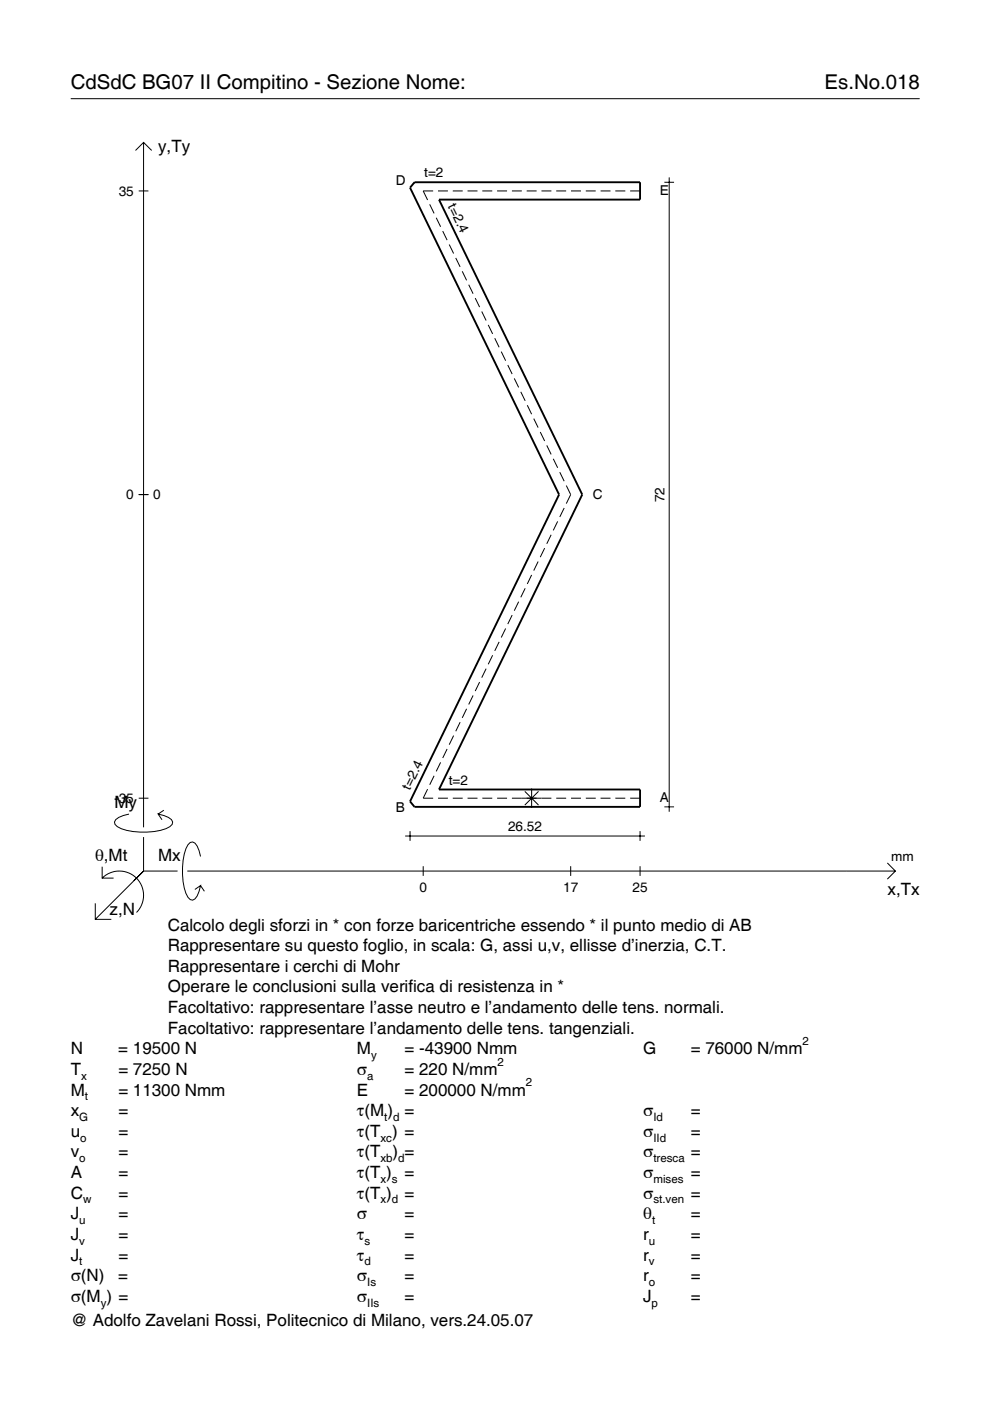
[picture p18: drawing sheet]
<svg xmlns="http://www.w3.org/2000/svg" width="210mm" height="297mm" viewBox="0 0 210 297" stroke-linecap="round" stroke-linejoin="round" font-family="sans-serif">
<defs><g id="words">
<g font-size="4.3">
<text x="15" y="18.9">CdSdC BG07 II Compitino - Sezione Nome:</text>
<text x="174.8" y="18.9">Es.No.018</text>
</g>
<g font-size="3.6">
<text x="33.5" y="32.3">y,Ty</text>
<text x="24.3" y="171.3">My</text>
<text x="20.1" y="182.6">θ,Mt</text>
<text x="33.5" y="182.6">Mx</text>
<text x="188.2" y="189.8">x,Tx</text>
<text x="23.2" y="193.9">z,N</text>
<text x="35.6" y="197.3">Calcolo degli sforzi in * con forze baricentriche essendo * il punto medio di AB</text>
<text x="35.6" y="201.7">Rappresentare su questo foglio, in scala: G, assi u,v, ellisse d’inerzia, C.T.</text>
<text x="35.6" y="206">Rappresentare i cerchi di Mohr</text>
<text x="35.6" y="210.4">Operare le conclusioni sulla verifica di resistenza in *</text>
<text x="35.6" y="214.8">Facoltativo: rappresentare l’asse neutro e l’andamento delle tens. normali.</text>
<text x="35.6" y="219.2">Facoltativo: rappresentare l’andamento delle tens. tangenziali.</text>
<text x="15" y="223.5">N</text>
<text x="15" y="227.9">T</text>
<text x="25.1" y="223.5">= 19500 N</text>
<text x="25.1" y="227.9">= 7250 N</text>
<text x="75.7" y="227.9">σ</text>
<text x="75.7" y="223.5">M</text>
<text x="85.8" y="223.5">= -43900 Nmm</text>
<text x="85.8" y="227.9">= 220 N/mm</text>
<text x="136.4" y="223.5">G</text>
<text x="146.5" y="223.5">= 76000 N/mm</text>
<text x="15" y="232.3">M</text>
<text x="25.1" y="232.3">= 11300 Nmm</text>
<text x="75.7" y="232.3">E</text>
<text x="85.8" y="232.3">= 200000 N/mm</text>
<text x="15" y="236.7">x</text>
<text x="25.1" y="236.7">=</text>
<text x="75.7" y="236.7">τ(M ) =</text>
<text x="136.4" y="236.7">σ</text>
<text x="146.5" y="236.7">=</text>
<text x="15" y="241">u</text>
<text x="15" y="245.4">v</text>
<text x="25.1" y="241">=</text>
<text x="25.1" y="245.4">=</text>
<text x="75.7" y="241">τ(T ) =</text>
<text x="75.7" y="245.4">τ(T</text>
<text x="83.3" y="245.4">) =</text>
<text x="136.4" y="241">σ</text>
<text x="136.4" y="245.4">σ</text>
<text x="146.5" y="241">=</text>
<text x="146.5" y="245.4">=</text>
<text x="15" y="249.8">A</text>
<text x="25.1" y="249.8">=</text>
<text x="75.7" y="249.8">τ(T )</text>
<text x="85.8" y="249.8">=</text>
<text x="136.4" y="249.8">σ</text>
<text x="146.5" y="249.8">=</text>
<text x="15" y="254.2">C</text>
<text x="25.1" y="254.2">=</text>
<text x="75.7" y="254.2">τ(T )</text>
<text x="85.8" y="254.2">=</text>
<text x="136.4" y="254.2">σ</text>
<text x="146.5" y="254.2">=</text>
<text x="15" y="258.5">J</text>
<text x="15" y="262.9">J</text>
<text x="25.1" y="258.5">=</text>
<text x="25.1" y="262.9">=</text>
<text x="75.7" y="258.5">σ</text>
<text x="75.7" y="262.9">τ</text>
<text x="85.8" y="258.5">=</text>
<text x="85.8" y="262.9">=</text>
<text x="136.4" y="258.5">θ</text>
<text x="136.4" y="262.9">r</text>
<text x="146.5" y="258.5">=</text>
<text x="146.5" y="262.9">=</text>
<text x="15" y="267.3">J</text>
<text x="25.1" y="267.3">=</text>
<text x="75.7" y="267.3">τ</text>
<text x="85.8" y="267.3">=</text>
<text x="136.4" y="267.3">r</text>
<text x="146.5" y="267.3">=</text>
<text x="15" y="271.7">σ(N)</text>
<text x="25.1" y="271.7">=</text>
<text x="75.7" y="271.7">σ</text>
<text x="85.8" y="271.7">=</text>
<text x="136.4" y="271.7">r</text>
<text x="146.5" y="271.7">=</text>
<text x="15" y="276">σ(M ) =</text>
<text x="15" y="281.2">@ Adolfo Zavelani Rossi, Politecnico di Milano, vers.24.05.07</text>
<text x="75.7" y="276">σ</text>
<text x="85.8" y="276">=</text>
<text x="136.4" y="276">J</text>
<text x="146.5" y="276">=</text>
</g>
<g font-size="2.9">
<text x="25.2" y="41.5">35</text>
<text x="83.9" y="39.3">D</text>
<text x="89.9" y="37.6">t=2</text>
<text x="139.9" y="41.4">E</text>
<text x="94.9" y="43.7" transform="rotate(64 94.9 43.7)">t=2.4</text>
<text x="26.8" y="105.9">0</text>
<text x="32.5" y="105.9">0</text>
<text x="125.7" y="105.8">C</text>
<text x="140.9" y="106.5" transform="rotate(-90 140.9 106.5)">72</text>
<text x="86.9" y="167.6" transform="rotate(-64 86.9 167.6)">t=2.4</text>
<text x="95.1" y="166.4">t=2</text>
<text x="24.2" y="170.2">-35</text>
<text x="83.9" y="172.2">B</text>
<text x="139.9" y="170.1">A</text>
<text x="107.7" y="176.2">26.52</text>
<text x="189" y="182.6">mm</text>
<text x="88.9" y="189.1">0</text>
<text x="119.4" y="189.1">17</text>
<text x="134.1" y="189.1">25</text>
</g>
<g font-size="2.4">
<text x="170.2" y="221.5">2</text>
<text x="78.7" y="224.5">y</text>
<text x="105.5" y="225.9">2</text>
<text x="17.2" y="228.9">x</text>
<text x="18" y="233.3">t</text>
<text x="77.9" y="228.9">a</text>
<text x="111.5" y="230.3">2</text>
<text x="16.8" y="237.7">G</text>
<text x="81.5" y="237.7">t d</text>
<text x="138.5" y="237.7">Id</text>
<text x="17" y="242">o</text>
<text x="80.7" y="242">xc</text>
<text x="138.5" y="242">IId</text>
<text x="16.8" y="246.4">o</text>
<text x="80.7" y="246.4">xb d</text>
<text x="80.7" y="250.8">x s</text>
<text x="138.5" y="246.4">tresca</text>
<text x="138.5" y="250.8">mises</text>
<text x="17.6" y="255.2">w</text>
<text x="80.7" y="255.2">x d</text>
<text x="138.5" y="255.2">st.ven</text>
<text x="16.8" y="259.5">u</text>
<text x="16.8" y="263.9">v</text>
<text x="77.3" y="263.9">s</text>
<text x="137.6" y="263.9">u</text>
<text x="138.2" y="259.5">t</text>
<text x="16.8" y="268.3">t</text>
<text x="77.3" y="268.3">d</text>
<text x="137.6" y="268.3">v</text>
<text x="77.9" y="272.7">Is</text>
<text x="137.6" y="272.7">o</text>
<text x="21.4" y="277">y</text>
<text x="77.9" y="277">IIs</text>
<text x="138.2" y="277">p</text>
</g>
</g></defs>
<g fill="none" stroke="#000" stroke-width=".21">
<path d="M15 20.9h180M28.7 31.9l1.7-1.7 1.8 1.7M30.4 30.2v145.2M140.9 38.6h2M141.9 37.6v134.5M29.4 40.5h2.1M91.1 43.3l.9 1.9M91.8 40.5h-2.1l1 1.9M92.5 46.2l.9 1.9M92.9 40.5h2.1M93.9 49l.9 1.9M95.2 51.8l1 2"/>
<path d="M96 40.5h2.1M96.6 54.7l1 1.9M98 57.5l.9 1.9M99.1 40.5h2.1M102.3 40.5h2.1M105.4 40.5h2.1M108.5 40.5h2.1M111.7 40.5h2.1M114.8 40.5h2.1M117.9 40.5h2.1M121.1 40.5h2.1M124.2 40.5h2.1"/>
<path d="M127.3 40.5h2.1M130.5 40.5h2.1M133.6 40.5h2.1M99.4 60.4l.9 1.9M100.8 63.2l.9 1.9M102.1 66l1 2M103.5 68.9l.9 1.9M104.9 71.7l.9 1.9M106.3 74.6l.9 1.9M107.7 77.4l.9 1.9M109 80.2l1 1.9M110.4 83.1l.9 1.9"/>
<path d="M111.8 85.9l.9 1.9M113.2 88.8l.9 1.9M114.5 91.6l1 1.9M115.9 94.4l1 1.9M117.3 97.3l.9 1.9M29.4 104.9h2.1M114.1 119.1l-.9 1.9M115.5 116.2l-1 1.9M116.9 113.4l-1 1.9M118.2 110.5l-.9 2M118.7 100.1l.9 1.9M119.6 107.7l-.9 1.9"/>
<path d="M120.1 102.9l.9 2-.9 1.9M104.4 138.9l-.9 1.9M105.8 136.1l-.9 1.9M107.2 133.3l-.9 1.9M108.6 130.4l-.9 1.9M110 127.6l-1 1.9M111.3 124.7l-.9 1.9M112.7 121.9l-.9 1.9M94.8 158.8l-.9 1.9M96.2 156l-1 1.9M97.6 153.1l-1 1.9M98.9 150.3l-.9 1.9"/>
<path d="M100.3 147.5l-.9 1.9M101.7 144.6l-.9 1.9M103.1 141.8l-1 1.9M27.3 172.6a3.6 3.6 0 0 0-3 1.7l.1 .5a5.7 5.7 0 0 0 3.8 1.5 13.3 13.3 0 0 0 7.8-1l.5-.5 .1-.5a3.6 3.6 0 0 0-3.1-1.7l.8 1.2M29.4 169.2h2.1M30.4 177.5v7.2M34.7 171.8l-1.2 .8M85.9 177.3h50.8M86.9 176.2v2.1M90.7 167.3l-1 1.9h2.1M92 164.5l-.9 1.9M92.9 169.2h2.1"/>
<path d="M93.4 161.6l-.9 2M96 169.2h2.1M99.1 169.2h2.1M102.3 169.2h2.1M105.4 169.2h2.1M108.5 169.2h8.4M111.3 167.8l2.9 2.9M112.7 167.2v4.1M114.2 167.8l-2.9 2.9M117.9 169.2h2.1M121.1 169.2h2.1M124.2 169.2h2.1"/>
<path d="M127.3 169.2h2.1M130.5 169.2h2.1M133.6 169.2h2.1M135.7 176.2v2.1M140.9 171.1h2M20.2 191.5v3.4h3.4M21.7 186.2a5.1 5.1 0 0 1 7.2 0 5.1 5.1 0 0 1 0 7.3M21.7 183.8v2.4h2.4M30.4 184.7l-10.2 10.2M30.4 184.7l-2 2M30.4 184.7h7.2M39.7 184.7h150.1"/>
<path d="M42.5 181.6a3.6 3.6 0 0 0-1.7-3.1l-.5 .1a5.7 5.7 0 0 0-1.5 3.8 13.3 13.3 0 0 0 1 7.8l.5 .5 .5 .2a3.6 3.6 0 0 0 1.7-3.1l-1.2 .8M42.5 187.8l.8 1.2M89.7 183.7v2M121 183.7v2M135.7 183.7v2M188.1 183l1.7 1.7-1.7 1.7"/>
</g>
<path d="M87.9 38.6h47.8v3.7h-42.6l30.3 62.6-30.3 62.5h42.6v3.7h-47.8l-1-1.2 31.6-65-31.6-65.1z" fill="none" stroke="#000" stroke-width=".4"/>
<use href="#words"/>
</svg>
